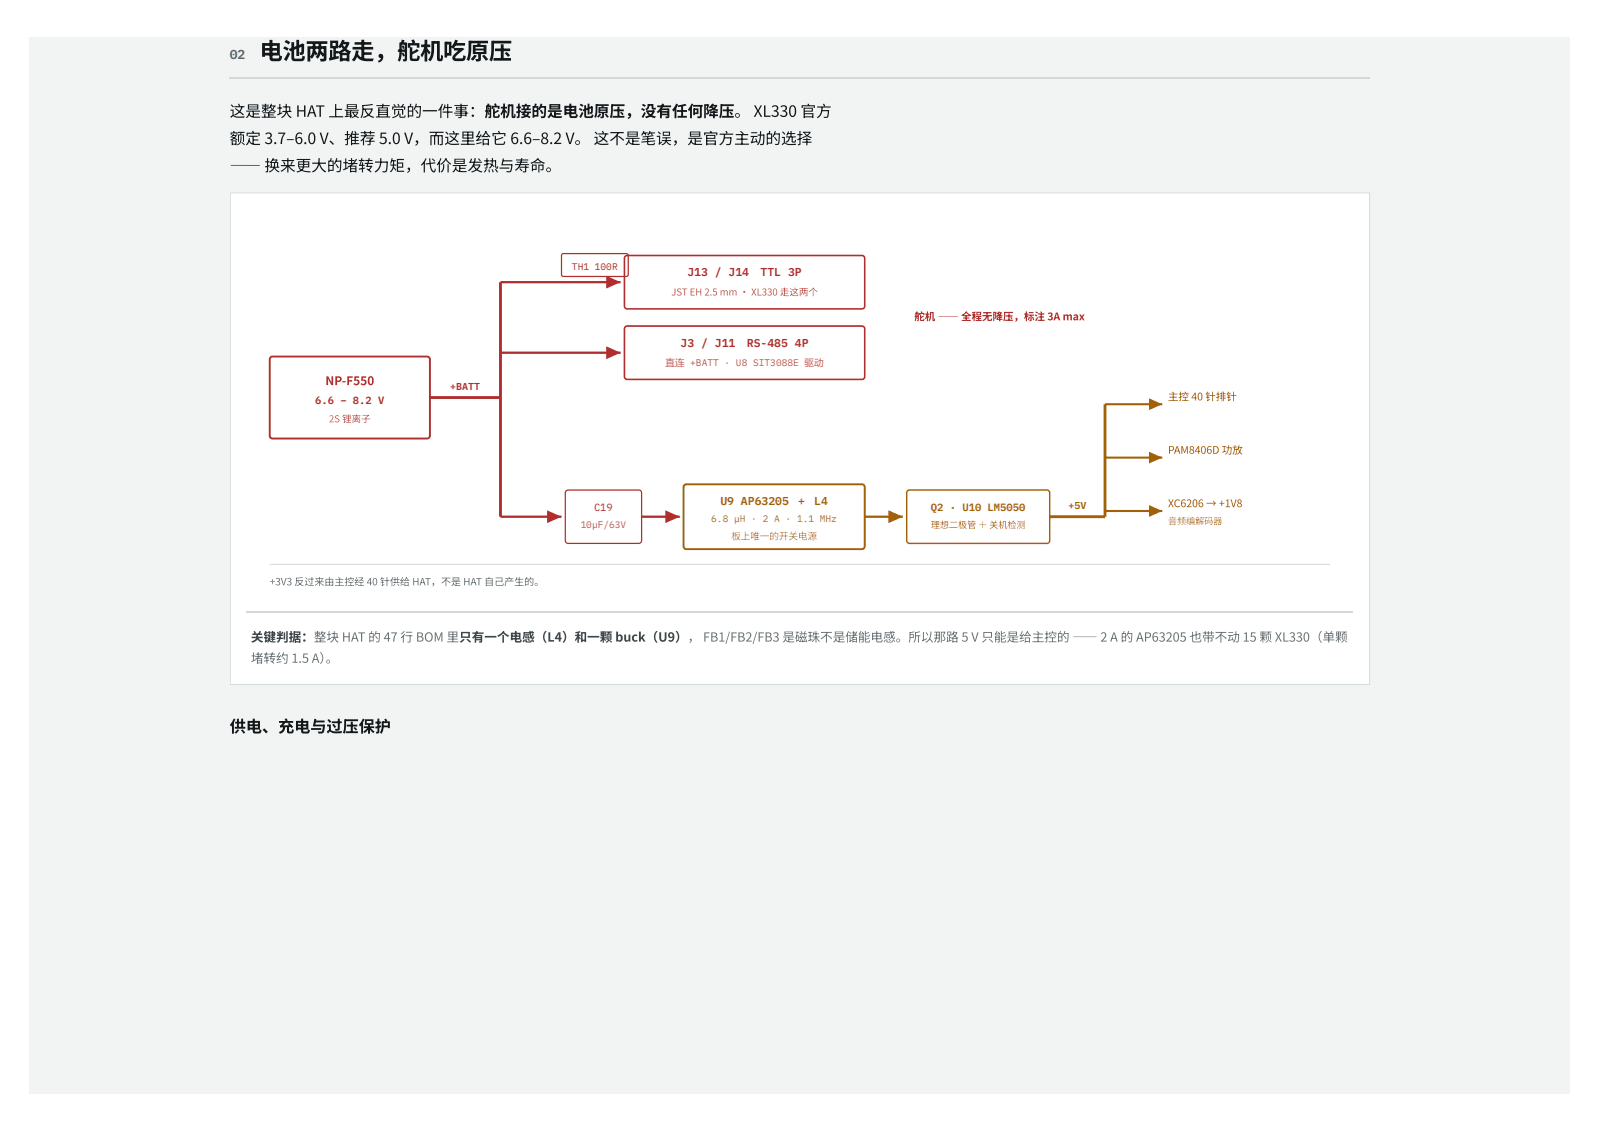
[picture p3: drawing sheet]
<svg xmlns="http://www.w3.org/2000/svg" width="420mm" height="297mm" viewBox="0 0 420 297" stroke-linecap="round" stroke-linejoin="round" font-family="sans-serif">
<defs><g id="words">
<text font-size="6.1" fill="#14181a" x="68.2" y="15.6">电池两路走，舵机吃原压</text>
<text font-size="4.2" fill="#14181a" x="60.3" y="192.4">供电、充电与过压保护</text>
<g font-size="4.1" fill="#14181a">
<text x="60.3" y="30.7">这是整块 HAT 上最反直觉的一件事：舵机接的是电池原压，没有任何降压。 XL330 官方</text>
<text x="60.3" y="37.8">额定 3.7–6.0 V、推荐 5.0 V，而这里给它 6.6–8.2 V。 这不是笔误，是官方主动的选择</text>
<text x="60.3" y="45">— 换来更大的堵转力矩，代价是发热与寿命。</text>
<text x="60.3" y="45">—</text>
</g>
<text font-size="3.4" fill="#1f6f8b" x="60.3" y="15.6">02</text>
<text font-size="3.3" fill="#3e464a" x="65.9" y="168.5">关键判据：整块 HAT 的 47 行 BOM 里只有一个电感（L4）和一颗 buck（U9）， FB1/FB2/FB3 是磁珠不是储能电感。所以那路 5 V 只能是给主控的 — 2 A 的 AP63205 也带不动 15 颗 XL330（单颗</text>
<g font-size="3.3" fill="#68727a">
<text x="281.6" y="168.5">—</text>
<text x="65.9" y="174.1">堵转约 1.5 A）</text>
<text x="85.5" y="174.1">。</text>
</g>
<text font-size="3.1" fill="#b02e2e" x="85.4" y="101.2">NP-F550</text>
<g font-size="3" fill="#b02e2e">
<text x="180.5" y="72.6">J13 / J14</text>
<text x="199.8" y="72.6">TTL 3P</text>
<text x="178.7" y="91.1">J3 / J11</text>
<text x="196.1" y="91.1">RS-485</text>
<text x="208.8" y="91.1">4P</text>
</g>
<text font-size="3" fill="#a16207" x="189.2" y="132.7">U9 AP63205 ＋ L4</text>
<g font-size="2.8" fill="#b02e2e">
<text x="240.1" y="84.1">舵机 — 全程无降压，标注 3A max</text>
<text x="246.3" y="84.1">—</text>
<text x="82.8" y="106.2">6.6 – 8.2 V</text>
<text x="156" y="134.2">C19</text>
</g>
<g font-size="2.8" fill="#a16207">
<text x="306.7" y="105.2">主控 40 针排针</text>
<text x="306.7" y="119.2">PAM8406D 功放</text>
<text x="244.5" y="134.2">Q2 · U10 LM5050</text>
<text x="306.7" y="133.2">XC6206 → +1V8</text>
</g>
<text font-size="2.6" fill="#b02e2e" x="118.2" y="102.4">+BATT</text>
<text font-size="2.6" fill="#a16207" x="280.6" y="133.7">+5V</text>
<text font-size="2.6" fill="#68727a" x="70.8" y="153.8">+3V3 反过来由主控经 40 针供给 HAT，不是 HAT 自己产生的。</text>
<g font-size="2.5" fill="#b02e2e">
<text x="150.2" y="70.9">TH1</text>
<text x="156.2" y="70.9">100R</text>
<text x="176.3" y="77.6">JST EH 2.5 mm · XL330 走这两个</text>
<text x="174.8" y="96.2">直连 +BATT · U8 SIT3088E 驱动</text>
<text x="86.4" y="110.9">2S 锂离子</text>
<text x="152.5" y="138.7">10µF/63V</text>
</g>
<g font-size="2.5" fill="#a16207">
<text x="186.8" y="137.2">6.8 µH · 2 A · 1.1 MHz</text>
<text x="192" y="141.7">板上唯一的开关电源</text>
</g>
<g font-size="2.4" fill="#a16207">
<text x="306.7" y="137.7">音频编解码器</text>
<text x="244.5" y="138.7">理想二极管 ＋ 关机检测</text>
</g>
</g></defs>
<path d="M7.7 9.8h404.5v277.5h-404.5z" fill="#f1f4f2"/>
<path d="M60.3 20.5h299.5" fill="none" stroke="#d2d9d6" stroke-width=".26"/>
<path d="M60.3 50.5h299.5v129.4h-299.5z" fill="#fff"/>
<path d="M60.5 50.7h299.2v129.1h-299.2zM64.8 160.7h290.5" fill="none" stroke="#d2d9d6" stroke-width=".26"/>
<path d="M71.1 93.9l.5-.2h40.6a.75 .75 0 0 1 .7 .7v20a.75 .75 0 0 1-.7 .8h-40.6a.75 .75 0 0 1-.8-.8v-20z" fill="none" stroke="#b02e2e" stroke-width=".5"/>
<path d="M131.4 74.1v61.6M112.9 104.4h18.5" fill="none" stroke="#b02e2e" stroke-width=".75" stroke-linecap="butt"/>
<path d="M131.4 74.1h31.6" fill="none" stroke="#b02e2e" stroke-width=".6" stroke-linecap="butt"/>
<path d="M159.2 72.4l3.8 1.7-3.8 1.7z" fill="#b02e2e"/>
<path d="M147.6 66.8l.4-.2h16.7l.3 .5v5.2l-.5 .3h-16.7l-.3-.5v-5z" fill="#fff"/>
<path d="M147.6 66.8l.4-.2h16.7l.3 .5v5.2l-.5 .3h-16.7l-.3-.5v-5z" fill="none" stroke="#b02e2e" stroke-width=".33"/>
<path d="M164.2 67.3l.5-.2h61.7a.75 .75 0 0 1 .7 .8v12.5a.75 .75 0 0 1-.7 .7h-61.7a.75 .75 0 0 1-.7-.7v-12.5z" fill="none" stroke="#b02e2e" stroke-width=".43"/>
<path d="M131.4 92.7h31.6" fill="none" stroke="#b02e2e" stroke-width=".6" stroke-linecap="butt"/>
<path d="M159.2 91l3.8 1.7-3.8 1.6z" fill="#b02e2e"/>
<path d="M164.2 85.9l.5-.3h61.7a.75 .75 0 0 1 .7 .8v12.5a.75 .75 0 0 1-.7 .8h-61.7a.75 .75 0 0 1-.7-.8v-12.5z" fill="none" stroke="#b02e2e" stroke-width=".43"/>
<path d="M131.4 135.7h16.1" fill="none" stroke="#b02e2e" stroke-width=".6" stroke-linecap="butt"/>
<path d="M143.7 134l3.8 1.7-3.8 1.7z" fill="#b02e2e"/>
<path d="M148.7 128.9l.5-.2h18.6a.75 .75 0 0 1 .7 .8v12.5a.75 .75 0 0 1-.7 .7h-18.6a.75 .75 0 0 1-.7-.7v-12.5z" fill="none" stroke="#b02e2e" stroke-width=".33"/>
<path d="M168.5 135.7h10" fill="none" stroke="#b02e2e" stroke-width=".6" stroke-linecap="butt"/>
<path d="M174.7 134l3.8 1.7-3.8 1.7z" fill="#b02e2e"/>
<path d="M179.7 127.4l.6-.2h46.1a.75 .75 0 0 1 .7 .8v15.5a.75 .75 0 0 1-.7 .7h-46.1a.75 .75 0 0 1-.8-.7v-15.5z" fill="none" stroke="#a16207" stroke-width=".5"/>
<path d="M227.1 135.7h10" fill="none" stroke="#a16207" stroke-width=".6" stroke-linecap="butt"/>
<path d="M233.3 134l3.8 1.7-3.8 1.7z" fill="#a16207"/>
<path d="M238.3 128.9l.6-.2h36a.75 .75 0 0 1 .8 .8v12.5a.75 .75 0 0 1-.8 .7h-36a.75 .75 0 0 1-.8-.7v-12.5z" fill="none" stroke="#a16207" stroke-width=".38"/>
<path d="M290.2 106.2v29.5h-14.5" fill="none" stroke="#a16207" stroke-width=".75" stroke-linecap="butt"/>
<path d="M290.2 106.2h15" fill="none" stroke="#a16207" stroke-width=".55"/>
<path d="M301.8 104.6l3.4 1.6-3.4 1.5z" fill="#a16207"/>
<path d="M290.2 120.2h15" fill="none" stroke="#a16207" stroke-width=".55"/>
<path d="M301.8 118.7l3.4 1.5-3.4 1.5z" fill="#a16207"/>
<path d="M290.2 134.2h15" fill="none" stroke="#a16207" stroke-width=".55"/>
<path d="M301.8 132.7l3.4 1.5-3.4 1.6z" fill="#a16207"/>
<path d="M70.8 148.3h278.5" fill="none" stroke="#d2d9d6" stroke-width=".26"/>
<use href="#words"/>
</svg>
